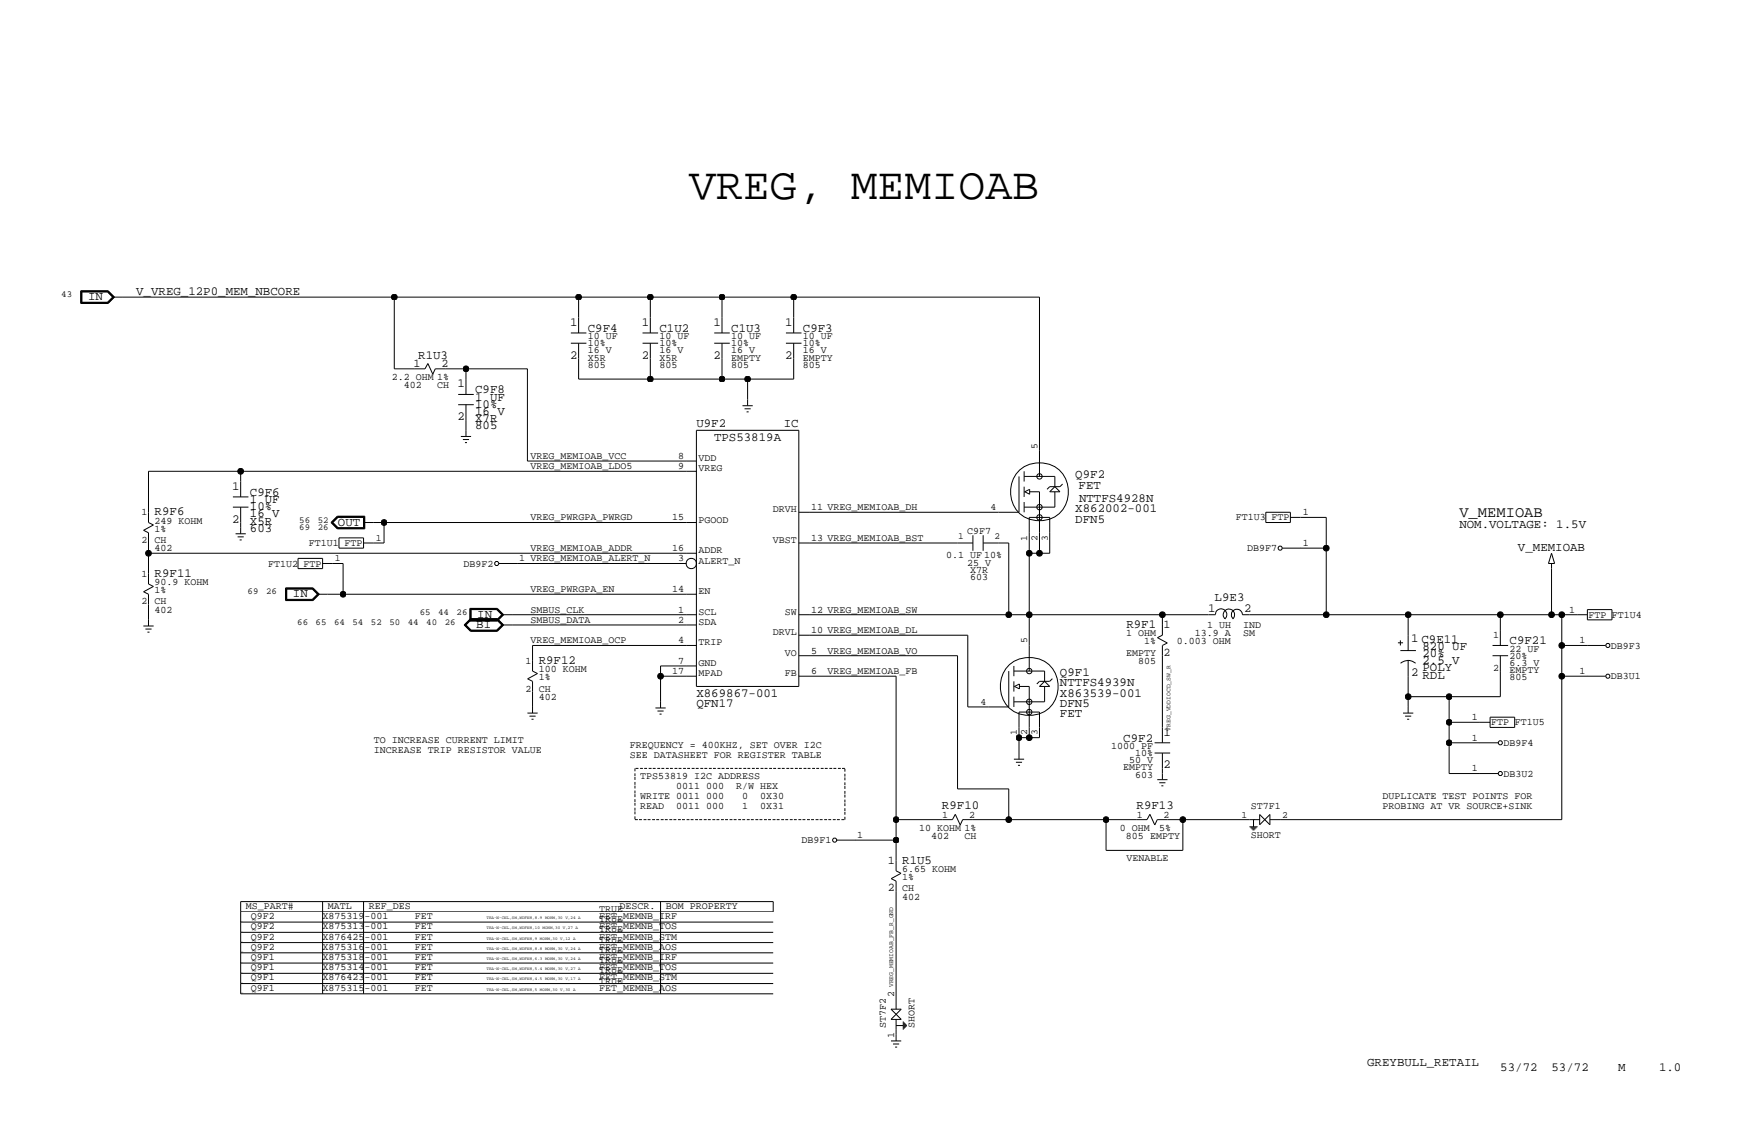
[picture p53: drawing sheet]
<svg xmlns="http://www.w3.org/2000/svg" width="432mm" height="279mm" viewBox="0 0 432 279" stroke-linecap="round" stroke-linejoin="round" font-family="sans-serif">
<defs><g id="words">
<text font-size="11.1" x="170.9" y="49.4">VREG, MEMIOAB</text>
<text font-size="3.8" x="361.9" y="128.3">V_MEMIOAB</text>
<g font-size="3.1">
<text x="21.8" y="74.4">IN</text>
<text x="33.8" y="73.2">V_VREG_12P0_MEM_NBCORE</text>
<text x="141.4" y="80.8">1</text>
<text x="145.8" y="82.3">C9F4</text>
<text x="159.2" y="80.8">1</text>
<text x="163.6" y="82.3">C1U2</text>
<text x="177" y="80.8">1</text>
<text x="181.4" y="82.3">C1U3</text>
<text x="194.7" y="80.8">1</text>
<text x="199.1" y="82.3">C9F3</text>
<text x="103.7" y="88.9">R1U3</text>
<text x="141.4" y="88.9">2</text>
<text x="159.2" y="88.9">2</text>
<text x="177" y="88.9">2</text>
<text x="194.7" y="88.9">2</text>
<text x="113.5" y="96">1</text>
<text x="117.9" y="97.5">C9F8</text>
<text x="117.9" y="101.1">10%</text>
<text x="117.9" y="99.3">1 UF</text>
<text x="113.5" y="104.1">2</text>
<text x="117.9" y="104.6">X7R</text>
<text x="117.9" y="106.4">805</text>
<text x="117.9" y="102.9">16 V</text>
<text x="172.7" y="105.9">U9F2</text>
<text x="194.4" y="105.9">IC</text>
<text x="177.1" y="109.2">TPS53819A</text>
<text x="266.7" y="118.6">Q9F2</text>
<text x="57.6" y="121.4">1</text>
<text x="62" y="124.7">1 UF</text>
<text x="62" y="122.9">C9F6</text>
<text x="267.5" y="121.2">FET</text>
<text x="267.6" y="124.5">NTTFS4928N</text>
<text x="38.4" y="127.8">R9F6</text>
<text x="57.6" y="129.5">2</text>
<text x="62" y="128.3">16 V</text>
<text x="62" y="126.5">10%</text>
<text x="62" y="130">X5R</text>
<text x="62" y="131.8">603</text>
<text x="83.8" y="130.3">OUT</text>
<text x="266.7" y="129.5">DFN5</text>
<text x="266.7" y="127">X862002-001</text>
<text x="361.9" y="130.8">NOM.VOLTAGE: 1.5V</text>
<text x="376.5" y="136.5">V_MEMIOAB</text>
<text x="38.4" y="143">R9F11</text>
<text x="72.6" y="148.1">IN</text>
<text x="301.3" y="149">L9E3</text>
<text x="118.1" y="155.7">BI</text>
<text x="118.4" y="153.2">IN</text>
<text x="279.4" y="155.7">R9F1</text>
<text x="299.6" y="151.6">1</text>
<text x="308.6" y="151.6">2</text>
<text x="350" y="159.3">1 C9E11</text>
<text x="352.8" y="161.1">820 UF</text>
<text x="374.4" y="159.8">C9F21</text>
<text x="133.6" y="164.6">R9F12</text>
<text x="262.9" y="167.6">Q9F1</text>
<text x="350" y="167.6">2 RDL</text>
<text x="352.8" y="162.9">20%</text>
<text x="352.8" y="166.5">POLY</text>
<text x="352.8" y="164.7">2.5 V</text>
<text x="172.7" y="172.7">X869867-001</text>
<text x="262.9" y="172.7">X863539-001</text>
<text x="262.9" y="170.2">NTTFS4939N</text>
<text x="172.7" y="175.3">QFN17</text>
<text x="262.9" y="175.3">DFN5</text>
<text x="262.9" y="177.8">FET</text>
<text x="278.6" y="183.9">C9F2</text>
<text x="288.5" y="182.4">1</text>
<text x="288.5" y="190.5">2</text>
<text x="233.6" y="200.7">R9F10</text>
<text x="281.9" y="200.7">R9F13</text>
<text x="223.8" y="214.1">R1U5</text>
<text x="339.1" y="264.2">GREYBULL_RETAIL</text>
<text x="372.1" y="265.4">53/72</text>
<text x="384.8" y="265.4">53/72</text>
<text x="401.3" y="265.4">M</text>
<text x="411.5" y="265.4">1.0</text>
</g>
<g font-size="2.9">
<text x="102.6" y="90.9">1</text>
<text x="109.5" y="90.9">2</text>
<text x="288.5" y="155.7">1</text>
<text x="288.5" y="162.6">2</text>
<text x="220.2" y="214.1">1</text>
<text x="220.2" y="221">2</text>
</g>
<g font-size="2.5">
<text x="145.8" y="84.1">10 UF</text>
<text x="145.8" y="85.8">10%</text>
<text x="145.8" y="89.4">X5R</text>
<text x="145.8" y="87.6">16 V</text>
<text x="163.6" y="84.1">10 UF</text>
<text x="163.6" y="87.6">16 V</text>
<text x="163.6" y="85.8">10%</text>
<text x="163.6" y="89.4">X5R</text>
<text x="181.4" y="85.8">10%</text>
<text x="181.4" y="84.1">10 UF</text>
<text x="181.4" y="87.6">16 V</text>
<text x="181.4" y="89.4">EMPTY</text>
<text x="199.1" y="84.1">10 UF</text>
<text x="199.1" y="85.9">10%</text>
<text x="199.1" y="89.4">EMPTY</text>
<text x="199.1" y="87.6">16 V</text>
<text x="97.2" y="94.2">2.2 OHM 1%</text>
<text x="145.8" y="91.2">805</text>
<text x="163.6" y="91.2">805</text>
<text x="181.4" y="91.2">805</text>
<text x="199.1" y="91.2">805</text>
<text x="100.1" y="96.3">402</text>
<text x="108.4" y="96.2">CH</text>
<text x="131.6" y="113.8">VREG_MEMIOAB_VCC</text>
<text x="168.2" y="113.8">8</text>
<text x="131.6" y="116.3">VREG_MEMIOAB_LDO5</text>
<text x="168.2" y="116.3">9</text>
<text x="173.2" y="116.8">VREG</text>
<text x="173.2" y="114.3">VDD</text>
<text x="35.1" y="127.8">1</text>
<text x="38.4" y="131.8">1%</text>
<text x="38.4" y="129.8">249 KOHM</text>
<text x="131.6" y="129">VREG_PWRGPA_PWRGD</text>
<text x="166.7" y="129">15</text>
<text x="173.2" y="129.5">PGOOD</text>
<text x="191.7" y="127">DRVH</text>
<text x="201.2" y="126.5">11 VREG_MEMIOAB_DH</text>
<text x="306.5" y="129">FT1U3</text>
<text x="315.3" y="129">FTP</text>
<text x="323.1" y="127.8">1</text>
<text x="35.1" y="134.6">2</text>
<text x="38.4" y="134.6">CH</text>
<text x="38.4" y="136.7">402</text>
<text x="76.6" y="135.4">FT1U1</text>
<text x="85.5" y="135.4">FTP</text>
<text x="131.6" y="136.7">VREG_MEMIOAB_ADDR</text>
<text x="166.7" y="136.7">16</text>
<text x="173.2" y="137.2">ADDR</text>
<text x="191.7" y="134.6">VBST</text>
<text x="201.2" y="134.1">13 VREG_MEMIOAB_BST</text>
<text x="239.8" y="132.3">C9F7</text>
<text x="309.3" y="136.7">DB9F7</text>
<text x="323.1" y="135.4">1</text>
<text x="35.1" y="143">1</text>
<text x="66.5" y="140.5">FT1U2</text>
<text x="75.3" y="140.5">FTP</text>
<text x="115" y="140.5">DB9F2</text>
<text x="128.8" y="139.2">1 VREG_MEMIOAB_ALERT_N</text>
<text x="168.2" y="139.2">3</text>
<text x="173.2" y="139.7">ALERT_N</text>
<text x="234.7" y="138.4">0.1 UF 10%</text>
<text x="239.8" y="140.2">25 V</text>
<text x="240.6" y="143.8">603</text>
<text x="240.6" y="142">X7R</text>
<text x="35.1" y="149.9">2</text>
<text x="38.4" y="145">90.9 KOHM</text>
<text x="38.4" y="147.1">1%</text>
<text x="38.4" y="149.9">CH</text>
<text x="131.6" y="146.8">VREG_PWRGPA_EN</text>
<text x="166.7" y="146.8">14</text>
<text x="173.2" y="147.3">EN</text>
<text x="38.4" y="151.9">402</text>
<text x="131.6" y="151.9">SMBUS_CLK</text>
<text x="131.6" y="154.4">SMBUS_DATA</text>
<text x="168.2" y="154.4">2</text>
<text x="168.2" y="151.9">1</text>
<text x="173.2" y="154.9">SDA</text>
<text x="173.2" y="152.4">SCL</text>
<text x="194.6" y="152.4">SW</text>
<text x="201.2" y="151.9">12 VREG_MEMIOAB_SW</text>
<text x="299.4" y="155.7">1 UH</text>
<text x="308.3" y="155.8">IND</text>
<text x="389.2" y="151.9">1</text>
<text x="394" y="153.2">FTP FT1U4</text>
<text x="131.6" y="159.5">VREG_MEMIOAB_OCP</text>
<text x="168.2" y="159.5">4</text>
<text x="173.2" y="160">TRIP</text>
<text x="191.7" y="157.5">DRVL</text>
<text x="201.2" y="157">10 VREG_MEMIOAB_DL</text>
<text x="279.3" y="157.7">1 OHM</text>
<text x="283.8" y="159.8">1%</text>
<text x="291.9" y="159.8">0.003 OHM</text>
<text x="296.4" y="157.7">13.9 A</text>
<text x="308.4" y="157.7">SM</text>
<text x="370.4" y="158.2">1</text>
<text x="374.4" y="161.5">22 UF</text>
<text x="391.7" y="159.5">1</text>
<text x="399.5" y="160.8">DB9F3</text>
<text x="130.3" y="164.6">1</text>
<text x="133.6" y="166.6">100 KOHM</text>
<text x="166.7" y="167.1">17</text>
<text x="168.2" y="164.6">7</text>
<text x="173.2" y="167.6">MPAD</text>
<text x="173.2" y="165.1">GND</text>
<text x="194.6" y="167.6">FB</text>
<text x="194.6" y="162.6">VO</text>
<text x="201.2" y="162.1">5</text>
<text x="201.2" y="167.1">6</text>
<text x="205.2" y="162.1">VREG_MEMIOAB_VO</text>
<text x="205.2" y="167.1">VREG_MEMIOAB_FB</text>
<text x="279.3" y="162.6">EMPTY</text>
<text x="282.3" y="164.6">805</text>
<text x="370.4" y="166.4">2</text>
<text x="374.4" y="163.3">20%</text>
<text x="374.4" y="166.9">EMPTY</text>
<text x="374.4" y="165.1">6.3 V</text>
<text x="391.7" y="167.1">1</text>
<text x="130.3" y="171.5">2</text>
<text x="133.6" y="168.7">1%</text>
<text x="133.6" y="171.4">CH</text>
<text x="133.6" y="173.5">402</text>
<text x="374.4" y="168.7">805</text>
<text x="399.5" y="168.4">DB3U1</text>
<text x="365" y="178.6">1</text>
<text x="369.8" y="179.8">FTP</text>
<text x="375.7" y="179.8">FT1U5</text>
<text x="92.7" y="184.1">TO INCREASE CURRENT LIMIT</text>
<text x="156.2" y="185.4">FREQUENCY = 400KHZ, SET OVER I2C</text>
<text x="275.6" y="185.7">1000 PF</text>
<text x="365" y="183.6">1</text>
<text x="372.9" y="184.9">DB9F4</text>
<text x="92.7" y="186.7">INCREASE TRIP RESISTOR VALUE</text>
<text x="156.2" y="188">SEE DATASHEET FOR REGISTER TABLE</text>
<text x="278.6" y="191">EMPTY</text>
<text x="280.1" y="189.2">50 V</text>
<text x="281.5" y="187.5">10%</text>
<text x="365" y="191.3">1</text>
<text x="158.7" y="193">TPS53819 I2C ADDRESS</text>
<text x="167.7" y="195.6">0011 000</text>
<text x="182.6" y="195.6">R/W HEX</text>
<text x="281.5" y="192.8">603</text>
<text x="372.9" y="192.5">DB3U2</text>
<text x="158.7" y="198.1">WRITE 0011 000</text>
<text x="158.7" y="200.7">READ</text>
<text x="167.7" y="200.7">0011 000</text>
<text x="184.1" y="198.1">0</text>
<text x="184.1" y="200.7">1</text>
<text x="188.5" y="198.1">0X30</text>
<text x="188.5" y="200.7">0X31</text>
<text x="233.7" y="202.7">1</text>
<text x="240.3" y="202.7">2</text>
<text x="281.9" y="202.7">1</text>
<text x="288.6" y="202.7">2</text>
<text x="310.2" y="200.7">ST7F1</text>
<text x="342.9" y="198.1">DUPLICATE TEST POINTS FOR</text>
<text x="342.9" y="200.7">PROBING AT VR SOURCE+SINK</text>
<text x="198.8" y="209">DB9F1</text>
<text x="212.6" y="207.8">1</text>
<text x="228" y="206">10 KOHM 1%</text>
<text x="230.9" y="208">402</text>
<text x="239.2" y="207.9">CH</text>
<text x="277.7" y="206">0 OHM</text>
<text x="279.2" y="208">805 EMPTY</text>
<text x="287.5" y="206">5%</text>
<text x="310.2" y="207.8">SHORT</text>
<text x="279.4" y="213.4">VENABLE</text>
<text x="223.8" y="216.2">6.65 KOHM</text>
<text x="223.8" y="218.2">1%</text>
<text x="223.8" y="221">CH</text>
<text x="61" y="225.3">MS_PART#</text>
<text x="62.2" y="227.8">Q9F2</text>
<text x="80" y="227.8">X875319-001</text>
<text x="81.3" y="225.3">MATL</text>
<text x="91.4" y="225.3">REF_DES</text>
<text x="102.9" y="227.8">FET</text>
<text x="148.6" y="227.8">FET_MEMNB_IRF</text>
<text x="148.6" y="226.1">TRUE</text>
<text x="153.7" y="225.3">DESCR.</text>
<text x="165.1" y="225.3">BOM PROPERTY</text>
<text x="223.8" y="223">402</text>
<text x="62.2" y="232.9">Q9F2</text>
<text x="62.2" y="230.4">Q9F2</text>
<text x="80" y="232.9">X876425-001</text>
<text x="80" y="230.4">X875313-001</text>
<text x="102.9" y="232.9">FET</text>
<text x="102.9" y="230.4">FET</text>
<text x="148.6" y="228.6">TRUE</text>
<text x="148.6" y="233.7">TRUE</text>
<text x="148.6" y="232.9">FET_MEMNB_STM</text>
<text x="148.6" y="231.1">TRUE</text>
<text x="148.6" y="230.4">FET_MEMNB_TOS</text>
<text x="62.2" y="238">Q9F1</text>
<text x="62.2" y="235.5">Q9F2</text>
<text x="80" y="235.5">X875316-001</text>
<text x="80" y="238">X875318-001</text>
<text x="102.9" y="235.5">FET</text>
<text x="102.9" y="238">FET</text>
<text x="148.6" y="235.5">FET_MEMNB_AOS</text>
<text x="148.6" y="238">FET_MEMNB_IRF</text>
<text x="148.6" y="238.8">TRUE</text>
<text x="148.6" y="236.2">TRUE</text>
<text x="62.2" y="245.6">Q9F1</text>
<text x="62.2" y="240.5">Q9F1</text>
<text x="62.2" y="243.1">Q9F1</text>
<text x="80" y="245.6">X875315-001</text>
<text x="80" y="243.1">X876423-001</text>
<text x="80" y="240.5">X875314-001</text>
<text x="102.9" y="243.1">FET</text>
<text x="102.9" y="240.5">FET</text>
<text x="102.9" y="245.6">FET</text>
<text x="148.6" y="245.6">FET_MEMNB_AOS</text>
<text x="148.6" y="243.1">FET_MEMNB_STM</text>
<text x="148.6" y="243.8">TRUE</text>
<text x="148.6" y="240.5">FET_MEMNB_TOS</text>
<text x="148.6" y="241.3">TRUE</text>
<text x="221.7" y="247.1" transform="rotate(-90 221.7 247.1)">2</text>
<text x="219.7" y="254.9" transform="rotate(-90 219.7 254.9)">ST7F2</text>
<text x="221.7" y="257.3" transform="rotate(-90 221.7 257.3)">1</text>
<text x="226.8" y="254.9" transform="rotate(-90 226.8 254.9)">SHORT</text>
</g>
<g font-size="2.4">
<text x="257.3" y="111.3" transform="rotate(-90 257.3 111.3)">5</text>
<text x="245.7" y="126.5">4</text>
<text x="93.2" y="134.1">1</text>
<text x="254.8" y="134" transform="rotate(-90 254.8 134)">1</text>
<text x="257.3" y="134" transform="rotate(-90 257.3 134)">2</text>
<text x="259.8" y="134" transform="rotate(-90 259.8 134)">3</text>
<text x="83.1" y="139.2">1</text>
<text x="254.8" y="159.5" transform="rotate(-90 254.8 159.5)">5</text>
<text x="243.2" y="174.8">4</text>
<text x="252.2" y="182.3" transform="rotate(-90 252.2 182.3)">1</text>
<text x="254.8" y="182.3" transform="rotate(-90 254.8 182.3)">2</text>
<text x="257.3" y="182.3" transform="rotate(-90 257.3 182.3)">3</text>
<text x="307.9" y="202.7">1</text>
<text x="318" y="202.7">2</text>
</g>
<g font-size="2.3">
<text x="15.2" y="73.7">43</text>
<text x="74.2" y="129.5">56</text>
<text x="74.2" y="131.4">69</text>
<text x="78.8" y="129.5">52</text>
<text x="78.8" y="131.4">26</text>
<text x="237.6" y="133.6">1</text>
<text x="246.6" y="133.6">2</text>
<text x="61.4" y="147.3">69</text>
<text x="66" y="147.3">26</text>
<text x="73.7" y="154.9">66</text>
<text x="78.3" y="154.9">65</text>
<text x="82.9" y="154.9">64</text>
<text x="87.4" y="154.9">54</text>
<text x="92" y="154.9">52</text>
<text x="96.6" y="154.9">50</text>
<text x="101.1" y="154.9">44</text>
<text x="104.1" y="152.4">65</text>
<text x="105.7" y="154.9">40</text>
<text x="108.7" y="152.4">44</text>
<text x="110.3" y="154.9">26</text>
<text x="113.2" y="152.4">26</text>
</g>
<g font-size="1.6">
<text x="290.3" y="181.1" transform="rotate(-90 290.3 181.1)">VREG_VDDIOCD_SW_R</text>
<text x="221.5" y="244.8" transform="rotate(-90 221.5 244.8)">VREG_MEMIOAB_FB_R_GND</text>
</g>
<g font-size="1.1">
<text x="120.6" y="227.8">TRA-N-CNL,SM,WDFN8,8.9 MOHM,30 V,24 A</text>
<text x="120.6" y="232.9">TRA-N-CNL,SM,WDFN8,9 MOHM,30 V,12 A</text>
<text x="120.6" y="230.4">TRA-N-CNL,SM,WDFN8,10 MOHM,30 V,27 A</text>
<text x="120.6" y="235.5">TRA-N-CNL,SM,WDFN8,8.8 MOHM,30 V,24 A</text>
<text x="120.6" y="238">TRA-N-CNL,SM,WDFN8,6.3 MOHM,30 V,24 A</text>
<text x="120.6" y="245.6">TRA-N-CNL,SM,WDFN8,5 MOHM,30 V,30 A</text>
<text x="120.6" y="240.5">TRA-N-CNL,SM,WDFN8,5.4 MOHM,30 V,27 A</text>
<text x="120.6" y="243.1">TRA-N-CNL,SM,WDFN8,4.5 MOHM,30 V,17 A</text>
</g>
<g font-size=".2">
<text x="59.7" y="228.5">I296</text>
<text x="59.7" y="233.6">I295</text>
<text x="59.7" y="231.1">I294</text>
<text x="59.7" y="236.2">I302</text>
<text x="59.7" y="238.7">I293</text>
<text x="59.7" y="236">ZZ406</text>
<text x="59.7" y="241.2">I297</text>
<text x="59.7" y="243.8">I292</text>
<text x="59.7" y="246.3">I301</text>
<text x="59.7" y="246.1">ZZ407</text>
</g>
</g></defs>
<!-- layer: Nets -->
<g fill="none" stroke="#000" stroke-width=".25">
<path d="M30.5 73.7h67.3zM97.8 73.7h45.7zM97.8 73.7v17.7zM143.5 73.7h17.8zM143.5 73.7v5zM161.3 73.7v5zM161.3 73.7h17.8zM179.1 73.7h17.7zM179.1 73.7v5zM196.8 73.7h61zM196.8 73.7v5zM257.8 73.7v38.1z"/>
<path d="M97.8 91.4h5.1zM110.5 91.4h5.1zM115.6 91.4v2.6zM115.6 91.4h15.2zM130.8 91.4v22.9zM143.5 94h17.8zM143.5 88.9v5.1zM161.3 94h17.8zM161.3 88.9v5.1zM179.1 94h6.3zM179.1 88.9v5.1zM185.4 94v5.1z"/>
<path d="M185.4 94h11.4zM196.8 88.9v5.1zM36.8 116.8h22.9zM36.8 116.8v10.2zM59.7 116.8h110.5zM59.7 116.8v2.6zM115.6 104.1v2.6zM130.8 114.3h39.4zM36.8 134.6v2.6zM36.8 137.2h133.4zM36.8 137.2v5zM59.7 129.5v1.3z"/>
<path d="M82.5 139.7h2.6zM85.1 139.7v7.6zM92.7 134.6h2.5zM92.7 129.5h2.6zM95.2 129.5v5.1zM95.2 129.5h75zM128.3 139.7h41.9zM200.7 127h46.9zM200.7 134.6h36.8zM247.6 134.6h2.6zM250.2 134.6v17.8zM255.3 137.2v15.2z"/>
<path d="M255.3 132.1v5.1zM255.3 137.2h2.5zM257.8 132.1v5.1zM257.8 137.2h2.5zM260.3 132.1v5.1zM322.6 135.9h6.3zM322.6 128.3h6.3zM328.9 135.9v16.5zM328.9 128.3v7.6zM36.8 149.9v3.8zM81.3 147.3h3.8zM85.1 147.3h85.1z"/>
<path d="M127 152.4h43.2zM127 154.9h43.2zM200.7 157.5h39.3zM200.7 152.4h49.5zM240 157.5v17.8zM250.2 152.4h5.1zM255.3 152.4h33zM255.3 152.4v7.6zM288.3 152.4v2.5zM288.3 152.4h11.4zM309.9 152.4h19zM328.9 152.4h20.3z"/>
<path d="M349.2 152.4h22.9zM349.2 152.4v5.1zM372.1 152.4h12.7zM372.1 152.4v3.8zM384.8 141v11.4zM384.8 152.4h2.6zM387.3 152.4v7.6zM387.4 152.4h3.8zM132.1 171.4v3.9zM132.1 160h38.1zM132.1 160v3.8zM163.8 167.6v6.4z"/>
<path d="M163.8 167.6h6.4zM163.8 165.1v2.5zM163.8 165.1h6.4zM200.7 167.6h21.5zM200.7 162.6h36.8zM222.2 167.6v35.6zM237.5 162.6v33zM240 175.3h5.1zM288.3 162.6v17.7zM349.2 172.7h10.2zM349.2 167.6v5.1zM349.2 172.7v2.6z"/>
<path d="M359.4 172.7h12.7zM359.4 172.7v6.4zM359.4 179.1v5.1zM359.4 179.1h7.6zM372.1 166.4v6.3zM387.3 160h6.4zM387.3 160v7.6zM387.3 167.6h6.4zM387.3 167.6v35.6zM237.5 195.6h12.7zM250.2 195.6v7.6zM252.7 182.9h2.6z"/>
<path d="M252.7 180.3v2.6zM252.7 182.9v3.8zM255.3 180.3v2.6zM255.3 182.9h2.5zM257.8 180.3v2.6zM288.3 190.5v1.3zM359.4 184.1h7.6zM359.4 184.1v7.7zM359.4 191.8h7.6zM212.1 208.3h10.2zM222.2 203.2h11.5zM222.2 203.2v5.1z"/>
<path d="M222.2 208.3v5.1zM241.3 203.2h8.9zM250.2 203.2h24.1zM274.3 210.8h19.1zM274.3 203.2v7.6zM274.3 203.2h7.6zM289.6 203.2h3.8zM293.4 203.2v7.6zM293.4 203.2h16.5zM317.5 203.2h69.8zM222.2 221v26.6zM222.2 255.3v1.2z"/>
</g>
<path d="M157.5 190.5v12.7zM157.5 190.5h52zM209.5 190.5v12.7zM157.5 203.2h52z" fill="none" stroke="#000" stroke-width=".25" stroke-dasharray=".7 1.4" stroke-linecap="butt"/>
<g fill="#000" stroke="#000" stroke-width=".25">
<circle cx="97.8" cy="73.7" r=".72"/>
<circle cx="143.5" cy="73.7" r=".72"/>
<circle cx="161.3" cy="73.7" r=".72"/>
<circle cx="179.1" cy="73.7" r=".72"/>
<circle cx="196.9" cy="73.7" r=".72"/>
<circle cx="115.6" cy="91.4" r=".72"/>
<circle cx="161.3" cy="94" r=".72"/>
<circle cx="179.1" cy="94" r=".72"/>
<circle cx="185.4" cy="94" r=".72"/>
<circle cx="59.7" cy="116.8" r=".72"/>
<circle cx="36.8" cy="137.2" r=".72"/>
<circle cx="95.2" cy="129.5" r=".72"/>
<circle cx="255.3" cy="137.2" r=".72"/>
<circle cx="257.8" cy="137.2" r=".72"/>
<circle cx="328.9" cy="135.9" r=".72"/>
<circle cx="85.1" cy="147.3" r=".72"/>
<circle cx="250.2" cy="152.4" r=".72"/>
<circle cx="255.3" cy="152.4" r=".72"/>
<circle cx="288.3" cy="152.4" r=".72"/>
<circle cx="328.9" cy="152.4" r=".72"/>
<circle cx="349.3" cy="152.4" r=".72"/>
<circle cx="372.1" cy="152.4" r=".72"/>
<circle cx="384.8" cy="152.4" r=".72"/>
<circle cx="387.4" cy="152.4" r=".72"/>
<circle cx="163.8" cy="167.6" r=".72"/>
<circle cx="349.3" cy="172.7" r=".72"/>
<circle cx="359.4" cy="172.7" r=".72"/>
<circle cx="359.4" cy="179.1" r=".72"/>
<circle cx="387.4" cy="167.6" r=".72"/>
<circle cx="387.4" cy="160" r=".72"/>
<circle cx="252.7" cy="182.9" r=".72"/>
<circle cx="255.3" cy="182.9" r=".72"/>
<circle cx="359.4" cy="184.2" r=".72"/>
<circle cx="222.3" cy="208.3" r=".72"/>
<circle cx="222.3" cy="203.2" r=".72"/>
<circle cx="250.2" cy="203.2" r=".72"/>
<circle cx="274.3" cy="203.2" r=".72"/>
<circle cx="293.4" cy="203.2" r=".72"/>
</g>
<!-- layer: Components -->
<g fill="none" stroke="#000" stroke-width=".25">
<path d="M20 72.1v3.1zM20 75.2h6.8zM20 72.1h6.8zM20.1 72.2h6.7zM20.1 72.2v2.9zM20.1 75.1h6.7zM20.2 72.3v2.7zM20.2 75h6.5zM20.2 72.3h6.5zM20.3 72.4h6.4zM20.3 72.4v2.5zM20.3 74.9h6.4z"/>
<path d="M26.7 72.4l1.2 1.3zM26.7 74.9l1.2-1.2zM26.7 75l1.4-1.3zM26.7 72.3l1.4 1.4zM26.8 72.2l1.4 1.5zM26.8 75.2l1.6-1.5zM26.8 72.1l1.6 1.6zM27.9 73.7h2.6zM28.2 73.7l-1.4 1.4zM143.5 78.7v3.8zM161.3 78.7v3.8zM179.1 78.7v3.8z"/>
<path d="M196.8 78.7v3.8zM102.9 91.4h2.5zM106.1 90.1l1.2 2.7zM106.1 90.1l-.7 1.3zM107.9 91.4h2.6zM108 91.4l-.7 1.4zM113.6 97.8h3.9zM115.6 94v3.8zM141.6 82.5h3.8zM141.6 85.1h3.8zM143.5 85.1v3.8zM159.4 82.5h3.8z"/>
<path d="M159.4 85.1h3.8zM161.3 85.1v3.8zM177.1 82.5h3.9zM177.1 85.1h3.9zM179.1 85.1v3.8zM185.4 99.1v1.5zM194.9 82.5h3.9zM194.9 85.1h3.9zM196.8 85.1v3.8zM59.7 119.4v3.8zM113.6 100.3h3.9zM114.3 108.2h2.5z"/>
<path d="M114.8 109h1.5zM115.3 109.7h.5zM115.6 100.3v3.8zM115.6 106.7v1.5zM170.2 116.8h2.5zM170.2 114.3h2.5zM172.7 106.7h25.4zM172.7 106.7v63.5zM184.1 100.6h2.6zM184.7 101.3h1.5zM185.2 102.1h.5zM198.1 106.7v63.5z"/>
<path d="M252.7 118.1v8.9zM254 116.8v2.6zM254 118.1h7.6zM257.8 111.8v6.3zM261.6 118.1v2.6zM263.6 120l-.7 .7zM35.6 131.5l1.2 .6zM35.6 131.5l2.4-1.4zM36.8 127v2.5zM36.8 132.1v2.5zM36.8 129.5l1.2 .6zM57.8 123.2h3.8z"/>
<path d="M57.8 125.7h3.8zM58.4 132.3h2.6zM58.9 133.1h1.6zM59.4 133.9h.5zM59.7 125.7v3.8zM59.7 130.8v1.5zM73.9 138.4v2.6zM73.9 138.4h6.1zM80 139.7h2.5zM80 138.4v2.6zM82.1 129.5l1.6-1.5zM82.1 129.5l1.6 1.6z"/>
<path d="M82.2 129.5l1.5 1.5zM82.2 129.5l1.5-1.4zM82.4 129.5l1.4-1.3zM82.4 129.5l1.4 1.4zM82.5 129.5l1.3-1.2zM82.6 129.5l1.2 1.3zM83.7 131.1h6.8zM83.7 128h6.8zM83.7 131h6.7zM83.7 128.1h6.7zM83.8 128.2h6.5zM83.8 130.9h6.5z"/>
<path d="M83.8 128.3h6.4zM83.8 130.8h6.4zM84.1 135.9h6.1zM84.1 133.3v2.6zM84.1 133.3h6.1zM90.2 128.3v2.5zM90.2 133.3v2.6zM90.2 129.5h2.5zM90.2 134.6h2.5zM90.3 128.2v2.7zM90.4 128.1v2.9zM90.5 128v3.1z"/>
<path d="M123.7 139.7h4.6zM170.2 129.5h2.5zM170.2 137.2h2.5zM198.1 134.6h2.6zM198.1 127h2.6zM237.5 134.6h3.8zM241.3 132.7v3.9zM243.8 134.6h3.9zM243.8 132.7v3.9zM247.6 127h5.1zM254 125.7h7.6zM254 121.9h.2z"/>
<path d="M254 124.5v2.5zM254 120.7v2.5zM254.2 121.9l1.2 .6zM254.2 121.9l1.2-.6zM255.3 128.3v3.8zM255.3 128.3h5zM255.4 121.3v1.2zM255.4 121.9h2.4zM257.8 121.9v10.2zM259.7 121.3l.6-.7zM260.3 128.3v3.8zM260.3 121.9h2.6z"/>
<path d="M260.4 120.7h2.5zM261.6 121.9v3.8zM261.6 120.7l-1.3 1.2zM261.6 120.7l1.3 1.2zM313.9 129.5h6.1zM313.9 127v2.5zM313.9 127h6.1zM318.1 135.9h4.5zM320 127v2.5zM320 128.3h2.6zM384 139.7h1.6zM384.8 137.2l-.8 2.5z"/>
<path d="M384.8 139.7v1.3zM384.8 137.2l.8 2.5zM35.6 155.2h2.5zM35.6 146.7l1.2 .6zM35.6 146.7l2.4-1.3zM36.1 156h1.5zM36.6 156.7h.5zM36.8 142.2v2.6zM36.8 147.3v2.6zM36.8 144.8l1.2 .6zM36.8 153.7v1.5zM70.8 145.7v3.2z"/>
<path d="M70.8 148.9h6.8zM70.8 145.7h6.8zM70.9 145.8h6.7zM70.9 145.8v3zM70.9 148.8h6.7zM71 145.9v2.8zM71 148.7h6.5zM71 145.9h6.5zM71.1 146h6.4zM71.1 146v2.6zM71.1 148.6h6.4zM73.9 141h6.1z"/>
<path d="M77.5 146.1l1.2 1.2zM77.5 148.6l1.2-1.3zM77.5 148.7l1.4-1.4zM77.5 145.9l1.4 1.4zM77.6 145.8l1.4 1.5zM77.6 148.8l1.4-1.5zM77.6 145.7l1.6 1.6zM78.7 147.3h2.6zM79.2 147.3l-1.6 1.6zM115.1 154.9l1.6 1.6zM115.1 154.9l1.6-1.5zM115.3 154.9l1.4-1.4z"/>
<path d="M115.3 154.9l1.4 1.5zM115.4 154.9l1.4-1.3zM115.4 154.9l1.4 1.4zM115.6 154.9l1.2 1.3zM115.6 154.9l1.2-1.2zM116.5 150.8v3.2zM116.5 154h6.8zM116.5 150.8h6.8zM116.6 150.9v3zM116.6 153.9h6.7zM116.6 150.9h6.7zM116.7 156.5h6.6z"/>
<path d="M116.7 153.4h6.6zM116.7 151h6.5zM116.7 153.5h6.6zM116.7 156.4h6.6zM116.7 151v2.8zM116.7 153.8h6.5zM116.8 153.6h6.4zM116.8 156.3h6.4zM116.8 156.2h6.4zM116.8 153.7h6.4zM116.8 151.1h6.4zM116.8 151.1v2.6z"/>
<path d="M123.2 156.2l1.3-1.3zM123.2 153.7l1.3-1.3zM123.2 153.7l1.3 1.2zM123.2 151.1l1.3 1.3zM123.2 156.3l1.4-1.4zM123.2 153.8l1.4-1.4zM123.2 153.6l1.4 1.3zM123.2 151l1.4 1.4zM123.3 153.5l1.5 1.4zM123.3 150.9l1.5 1.5zM123.3 156.4l1.5-1.5zM123.3 153.9l1.5-1.5z"/>
<path d="M123.3 153.4l1.6 1.5zM123.3 150.8l1.6 1.6zM123.3 156.5l1.6-1.6zM123.3 154l1.6-1.6zM124.5 154.9h2.5zM124.5 152.4h2.5zM170.2 154.9h2.5zM170.2 152.4h2.5zM170.2 147.3h2.5zM198.1 157.5h2.6zM198.1 152.4h2.6zM287.1 158.1l1.2-.6z"/>
<path d="M287.1 158.1l2.4 1.3zM288.3 154.9v2.6zM299.7 152.4h1.7zM301.4 152.3a1.42 1.42 0 0 1 2.1-1.2 1.42 1.42 0 0 1 .3 2.4M303.8 153.4a1.42 1.42 0 0 1 0-2 1.42 1.42 0 0 1 2 0 1.42 1.42 0 0 1 0 2M308.2 152.4h1.7zM308.2 152.4a1.38 1.38 0 0 0-2-1.2 1.38 1.38 0 0 0-.3 2.3M346.7 159.4h1.3zM347.3 158.8v1.2zM349.2 157.5v3.8zM372.1 156.2v3.8zM391.2 152.4h2.5z"/>
<path d="M393.7 151.1v2.6zM393.7 153.7h6.1zM393.7 151.1h6.1zM399.8 151.1v2.6zM130.8 176.8h2.6zM130.9 168.3l2.4-1.3zM130.9 168.3l1.2 .6zM131.3 177.5h1.5zM131.8 178.3h.5zM132.1 163.8v2.6zM132.1 168.9v2.5zM132.1 166.4l1.2 .6z"/>
<path d="M132.1 175.3v1.5zM162.6 175.5h2.5zM163.1 176.3h1.5zM163.6 177h.5zM163.8 174v1.5zM170.2 160h2.5zM170.2 167.6h2.5zM170.2 165.1h2.5zM172.7 170.2h25.4zM198.1 167.6h2.6zM198.1 162.6h2.6zM245.1 175.3h5.1z"/>
<path d="M250.2 166.4v8.9zM251.5 174h7.6zM251.5 170.2h.1zM251.5 172.7v2.6zM251.5 168.9v2.6zM251.5 165.1v2.5zM251.5 166.4h7.6zM251.6 170.2l1.2 .6zM251.6 170.2l1.2-.6zM252.7 176.5v3.8zM252.7 176.5h5.1zM252.8 169.6v1.2z"/>
<path d="M252.9 170.2h2.4zM255.3 160v6.4zM255.3 170.2v10.1zM257.8 168.9l-.7 .7zM257.8 176.5v3.8zM257.8 170.2h2.5zM257.8 168.9h2.5zM259.1 168.9l1.2 1.3zM259.1 170.2v3.8zM259.1 168.9l-1.3 1.3zM259.1 166.4v2.5zM260.3 168.9l.7-.7z"/>
<path d="M288.3 160l1.2-.6zM288.3 160v2.6zM347.3 161.3h3.9zM347.4 164.4a2.77 2.77 0 0 1 3.7 0M348 176.8h2.5zM348.5 177.5h1.5zM349 178.3h.5zM349.2 163.8v3.8zM349.2 175.3v1.5zM367 179.1h2.6zM369.6 177.8v2.5zM369.6 177.8h6.1z"/>
<path d="M370.2 160h3.8zM370.2 162.6h3.8zM372.1 162.6v3.8zM375.7 177.8v2.5zM393.6 167.6h4.6zM393.6 160h4.6zM251.5 188.2h2.5zM252 189h1.5zM252.5 189.7h.5zM252.7 186.7v1.5zM286.4 184.1h3.8zM286.4 186.7h3.8z"/>
<path d="M287 193.3h2.6zM287.5 194.1h1.6zM288 194.8h.5zM288.3 191.8v1.5zM288.3 180.3v3.8zM288.3 186.7v3.8zM367 191.8h4.6zM367 184.1h4.6zM369.6 180.3h6.1zM207.6 208.3h4.5zM221 217.8l2.5-1.3zM221 217.8l1.3 .6z"/>
<path d="M222.2 213.4v2.5zM222.2 218.4v2.6zM222.2 215.9l1.3 .6zM233.7 203.2h2.5zM236.9 201.9l1.3 2.6zM236.9 201.9l-.7 1.3zM238.8 203.2h2.5zM238.8 203.2l-.6 1.3zM281.9 203.2h2.6zM285.2 201.9l1.2 2.6zM285.2 201.9l-.7 1.3zM287 203.2h2.6z"/>
<path d="M287 203.2l-.6 1.3zM309.9 203.2h2.5zM309.9 205h2zM310.1 205.2h1.6zM310.4 205.5h1zM310.6 205.7h.5zM310.9 203.2v1.8zM312.4 204.5l2.6-2.6zM312.4 201.9v2.6zM312.4 201.9l2.6 2.6zM315 201.9v2.6zM315 203.2h2.5z"/>
<path d="M59.7 236.2h132.1zM59.7 228.6h132.1zM59.7 233.7h132.1zM59.7 231.1h132.1zM59.7 238.8h132.1zM59.7 233.7v2.5zM59.7 238.8v2.5zM59.7 226.1v2.5zM59.7 231.1v2.6zM59.7 228.6v2.5zM59.7 236.2v2.6zM80 233.7v2.5z"/>
<path d="M80 238.8v2.5zM80 226.1v2.5zM80 231.1v2.6zM80 228.6v2.5zM80 236.2v2.6zM90.2 233.7v2.5zM90.2 238.8v2.5zM90.2 226.1v2.5zM90.2 231.1v2.6zM90.2 228.6v2.5zM90.2 236.2v2.6zM163.8 233.7v2.5z"/>
<path d="M163.8 238.8v2.5zM163.8 226.1v2.5zM163.8 231.1v2.6zM163.8 228.6v2.5zM163.8 236.2v2.6zM59.7 246.4h132.1zM59.7 241.3h132.1zM59.7 243.8h132.1zM59.7 243.8v2.6zM59.7 241.3v2.5zM80 243.8v2.6zM80 241.3v2.5z"/>
<path d="M90.2 243.8v2.6zM90.2 241.3v2.5zM163.8 243.8v2.6zM163.8 241.3v2.5zM221 250.2h2.5zM221 250.2l2.5 2.5zM221 252.7h2.5zM221 258.1h2.5zM221.5 258.8h1.5zM222 259.6h.5zM222.2 252.7v2.6zM222.2 247.6v2.6z"/>
<path d="M222.2 254.3h1.8zM222.2 256.5v1.6zM223.5 250.2l-2.5 2.5zM224 253.2v2.1zM224.3 253.5v1.5zM224.5 253.7v1.1zM224.8 254v.5z"/>
<circle cx="257.8" cy="118.1" r=".67"/>
<circle cx="123.2" cy="139.7" r=".51"/>
<circle cx="171.4" cy="139.7" r="1.28"/>
<circle cx="257.8" cy="128.3" r=".67"/>
<circle cx="257.8" cy="125.7" r=".67"/>
<circle cx="257.8" cy="122" r="7.2"/>
<circle cx="317.5" cy="135.9" r=".51"/>
<circle cx="255.3" cy="176.5" r=".67"/>
<circle cx="255.3" cy="174" r=".67"/>
<circle cx="255.3" cy="170.2" r="7.2"/>
<circle cx="255.3" cy="166.4" r=".67"/>
<circle cx="398.8" cy="160" r=".51"/>
<circle cx="398.8" cy="167.6" r=".51"/>
<circle cx="372.1" cy="184.2" r=".51"/>
<circle cx="372.1" cy="191.8" r=".51"/>
<circle cx="207" cy="208.3" r=".51"/>
</g>
<!-- layer: Page Border and Title Block -->
<path d="M59.7 223.5v2.6zM59.7 226.1h132.1zM59.7 223.5h132.1zM80 223.5v2.6zM90.2 223.5v2.6zM163.8 223.5v2.6zM191.8 223.5v2.6z" fill="none" stroke="#000" stroke-width=".25"/>
<use href="#words"/>
</svg>
